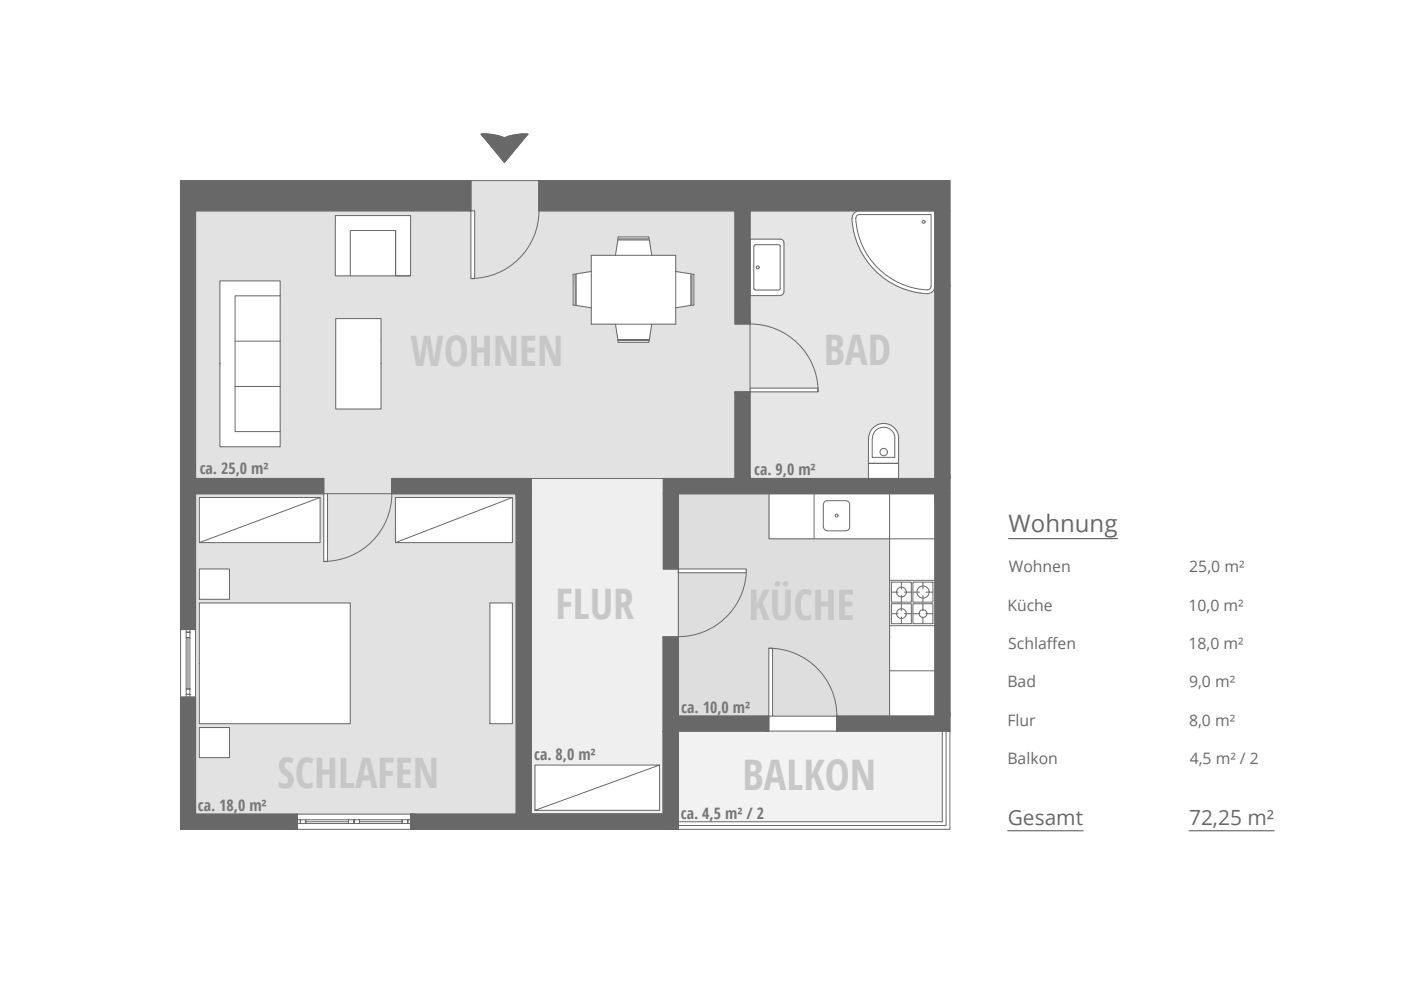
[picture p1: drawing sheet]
<svg xmlns="http://www.w3.org/2000/svg" width="297mm" height="210mm" viewBox="0 0 297 210" stroke-linecap="round" stroke-linejoin="round" font-family="sans-serif">
<defs><g id="words">
<g font-size="8.9" fill="#c7c7c7">
<text x="174.7" y="77.4">BAD</text>
<text x="117.8" y="131.3">FLUR</text>
<text x="157.5" y="167.4">BALKON</text>
</g>
<text font-size="5.1" fill="#696964" x="213.8" y="112.7">Wohnung</text>
<g font-size="4.4" fill="#696964">
<text x="213.7" y="174.8">Gesamt</text>
<text x="252.1" y="174.8">72,25 m²</text>
</g>
<g font-size="3.3" fill="#767676">
<text x="42.3" y="100.6">ca. 25,0 m²</text>
<text x="159.9" y="100.7">ca. 9,0 m²</text>
<text x="144.5" y="151.1">ca. 10,0 m²</text>
<text x="113.3" y="161.1">ca. 8,0 m²</text>
<text x="42" y="172">ca. 18,0 m²</text>
<text x="144.4" y="173.6">ca. 4,5 m² / 2</text>
</g>
<g font-size="3.3" fill="#696964">
<text x="213.9" y="121.3">Wohnen</text>
<text x="252.2" y="121.3">25,0 m²</text>
<text x="213.6" y="129.4">Küche</text>
<text x="252" y="129.4">10,0 m²</text>
<text x="213.8" y="137.6">Schlaffen</text>
<text x="252" y="137.6">18,0 m²</text>
<text x="213.6" y="145.7">Bad</text>
<text x="252.1" y="145.7">9,0 m²</text>
<text x="213.6" y="153.9">Flur</text>
<text x="252.1" y="153.9">8,0 m²</text>
<text x="213.6" y="162">Balkon</text>
<text x="252.2" y="162">4,5 m² / 2</text>
</g>
</g></defs>
<!-- layer: room hatches -->
<g fill="#e9e2d3" stroke="#e9e2d3" stroke-width=".21">
<path d="M69.4 118.9h1.6l-1.6 .1z"/>
<path d="M87.1 172.6h22.3z"/>
<path d="M83 104.7l26.4 .8v-.8zM83 104.7l26.4 .8h-26.4z"/>
<path d="M69.4 104.7l13.6 .8v-.8zM69.4 104.7l13.6 .8h-13.6z"/>
<path d="M41.5 104.7l27.1 .8v-.8zM41.5 104.7l27.1 .8h-27.1z"/>
<path d="M83 105.5l.8 .7v-.7zM83 105.5l.8 .7h-.9z"/>
<path d="M69.4 105.5l13.5 .7 .1-.7zM69.4 105.5l13.5 .7h-13.5z"/>
<path d="M82.9 106.2l.9 1.6v-1.6zM82.9 106.2l.9 1.6h-1.1z"/>
<path d="M69.4 106.2l13.3 1.6 .2-1.6zM69.4 106.2l13.3 1.6h-13.3z"/>
<path d="M82.7 107.8l1.1 1.4v-1.4zM82.7 107.8l1.1 1.4h-1.5z"/>
<path d="M69.4 107.8l12.9 1.4 .4-1.4zM69.4 107.8l12.9 1.4h-12.9z"/>
<path d="M82.3 109.2l1.5 1.5v-1.5zM82.3 109.2l1.5 1.5h-2.1z"/>
<path d="M69.4 109.2l12.3 1.5 .6-1.5zM69.4 109.2l12.3 1.5h-12.3z"/>
<path d="M81.7 110.7l2.1 1.4v-1.4zM81.7 110.7l2.1 1.4h-2.8z"/>
<path d="M69.4 110.7l11.6 1.4 .7-1.4zM69.4 110.7l11.6 1.4h-11.6z"/>
<path d="M81 112.1l2.8 1.3v-1.3zM81 112.1l2.8 1.3h-3.7z"/>
<path d="M69.4 112.1l10.7 1.3 .9-1.3zM69.4 112.1l10.7 1.3h-10.7z"/>
<path d="M80.1 113.4l3.7 1.1v-1.1zM80.1 113.4l3.7 1.1h-4.7z"/>
<path d="M69.4 113.4l9.7 1.1 1-1.1zM69.4 113.4l9.7 1.1h-9.7z"/>
<path d="M108.6 105.5l.8 9.5v-9.5zM108.6 105.5l.8 9.5h-.8z"/>
<path d="M79.1 114.5l4.7 .5v-.5zM79.1 114.5l4.7 .5h-5.2z"/>
<path d="M67.9 105.5l.7 9.5v-9.5zM67.9 105.5l.7 9.5h-.7z"/>
<path d="M41.5 105.5l.8 9.5v-9.5zM41.5 105.5l.8 9.5h-.8z"/>
<path d="M78.6 115l30.8 .6v-.6zM78.6 115l30.8 .6h-31.4z"/>
<path d="M69.4 114.5l8.6 1.1 1.1-1.1zM69.4 114.5l8.6 1.1h-8.6z"/>
<path d="M78 115.6l31.4 1v-1zM76.8 116.6l1.2-1 31.4 1z"/>
<path d="M69.4 115.6l7.4 1 1.2-1zM69.4 115.6l7.4 1h-7.4z"/>
<path d="M76.8 116.6l32.6 .8v-.8zM75.4 117.4l1.4-.8 32.6 .8z"/>
<path d="M69.4 116.6l6 .8 1.4-.8zM69.4 116.6l6 .8h-6z"/>
<path d="M75.4 117.4l34 .7v-.7zM74 118.1l1.4-.7 34 .7z"/>
<path d="M69.4 117.4l4.6 .7 1.4-.7zM69.4 117.4l4.6 .7h-4.6z"/>
<path d="M74 118.1l35.4 .4v-.4zM72.5 118.5l1.5-.4 35.4 .4z"/>
<path d="M69.4 118.1l3.1 .4 1.5-.4zM69.4 118.1l3.1 .4h-3.1z"/>
<path d="M72.5 118.5l36.9 .4v-.4zM71 118.9l1.5-.4 36.9 .4z"/>
<path d="M69.4 118.5l1.6 .4 1.5-.4zM69.4 118.5l1.6 .4h-1.6z"/>
<path d="M71 118.9l38.4 .1v-.1zM69.4 119l1.6-.1 38.4 .1z"/>
<path d="M69.4 119l40 .1zM69.4 119l40 .1z"/>
<path d="M41.5 115l27.1 4.1v-4.1zM41.5 115l27.1 4.1h-27.1z"/>
<path d="M41.5 119.1l67.9 1.5v-1.5zM41.5 119.1l67.9 1.5h-67.9z"/>
<path d="M48.7 120.6l60.7 6.5v-6.5zM48.7 120.6l60.7 6.5h-60.7z"/>
<path d="M41.5 120.6l.8 6.5v-6.5zM41.5 120.6l.8 6.5h-.8z"/>
<path d="M41.5 127.1l67.9 .7v-.7zM41.5 127.1l67.9 .7h-67.9z"/>
<path d="M41.5 127.8l.8 5.7v-5.7zM41.5 127.8l.8 5.7h-.8z"/>
<path d="M41.5 133.5l.8 7.2v-7.2zM41.5 133.5l.8 7.2h-.8z"/>
<path d="M41.5 140.7l.8 7.1v-7.1zM41.5 140.7l.8 7.1h-.8z"/>
<path d="M108.6 127.8l.8 25.6v-25.6zM108.6 127.8l.8 25.6h-.8z"/>
<path d="M74.3 127.8l29.6 25.6v-25.6zM74.3 127.8l29.6 25.6h-29.6z"/>
<path d="M41.5 147.8l.8 5.6v-5.6zM41.5 147.8l.8 5.6h-.8z"/>
<path d="M41.5 153.4l67.9 .8v-.8zM41.5 153.4l67.9 .8h-67.9z"/>
<path d="M48.7 154.2l60.7 6.4v-6.4zM48.7 154.2l60.7 6.4h-60.7z"/>
<path d="M41.5 154.2l.8 6.4v-6.4zM41.5 154.2l.8 6.4h-.8z"/>
<path d="M41.5 160.6l67.9 12v-12zM41.5 160.6l67.9 12h-67.9z"/>
<path d="M99.8 38.3l14.4 6.4v-6.4zM99.8 38.3l14.4 6.4h-14.4z"/>
<path d="M114.2 44.7l41.6 .8v-.8zM114.2 44.7l41.6 .8h-41.6z"/>
<path d="M100.6 44.7l13.6 .8v-.8zM100.6 44.7l13.6 .8h-13.6z"/>
<path d="M114.2 45.5l41.6 .2v-.2zM114.2 45.5l41.6 .2h-41.6z"/>
<path d="M100.6 45.5l13.6 .2v-.2zM100.6 45.5l13.6 .2h-13.6z"/>
<path d="M41.5 44.7l58.3 1v-1zM41.5 44.7l58.3 1h-58.3z"/>
<path d="M114.2 45.7l41.6 .6v-.6zM114.2 45.7l41.6 .6h-41.7zM114.1 46.3h41.7zM114.1 46.3h41.7z"/>
<path d="M100.6 45.7l13.5 .6 .1-.6zM100.6 45.7l13.5 .6h-13.5z"/>
<path d="M114.1 46.3h41.7zM114.1 46.3h41.7z"/>
<path d="M100.6 46.3h13.5zM100.6 46.3h13.5z"/>
<path d="M114.1 46.3l41.7 .8v-.8zM114.1 46.3l41.7 .8h-41.8z"/>
<path d="M100.6 46.3l13.4 .8 .1-.8zM100.6 46.3l13.4 .8h-13.4z"/>
<path d="M114 47.1l41.8 .7v-.7zM114 47.1l41.8 .7h-41.9zM113.9 47.8h41.9zM113.9 47.8h41.9z"/>
<path d="M100.6 47.1l13.3 .7 .1-.7zM100.6 47.1l13.3 .7h-13.3z"/>
<path d="M113.9 47.8h41.9zM113.9 47.8h41.9z"/>
<path d="M100.6 47.8h13.3zM100.6 47.8h13.3z"/>
<path d="M113.9 47.8l41.9 .8v-.8zM113.9 47.8l41.9 .8h-42.1z"/>
<path d="M100.6 47.8l13.1 .8 .2-.8zM100.6 47.8l13.1 .8h-13.1z"/>
<path d="M113.7 48.6l42.1 .7v-.7zM113.7 48.6l42.1 .7h-42.3z"/>
<path d="M100.6 48.6l12.9 .7 .2-.7zM100.6 48.6l12.9 .7h-12.9z"/>
<path d="M113.5 49.3h42.3zM113.5 49.3h42.3z"/>
<path d="M100.6 49.3h12.9zM100.6 49.3h12.9z"/>
<path d="M113.5 49.3h42.3zM113.5 49.3h42.3z"/>
<path d="M100.6 49.3h12.9zM100.6 49.3h12.9z"/>
<path d="M113.5 49.3l42.3 .7v-.7zM113.5 49.3l42.3 .7h-42.6z"/>
<path d="M100.6 49.3l12.6 .7 .3-.7zM100.6 49.3l12.6 .7h-12.6z"/>
<path d="M113.2 50l42.6 .2v-.2zM113.2 50l42.6 .2h-42.7z"/>
<path d="M137.6 50.2l18.2 .5v-.5zM137.6 50.2l18.2 .5h-18.2z"/>
<path d="M113.1 50.2l17.9 .5 .1-.5zM113.1 50.2l17.9 .5h-18.1z"/>
<path d="M112.9 50.7h42.9zM112.9 50.7h42.9zM112.9 50.7h42.9zM112.9 50.7h42.9z"/>
<path d="M100.6 50l12.3 .7 .3-.7zM100.6 50l12.3 .7h-12.3z"/>
<path d="M112.9 50.7h42.9zM112.9 50.7h42.9z"/>
<path d="M100.6 50.7h12.3zM100.6 50.7h12.3z"/>
<path d="M112.9 50.7l42.9 .2v-.2zM112.9 50.7l42.9 .2h-43z"/>
<path d="M112.8 50.9l18.1 .6 .1-.6zM112.8 50.9l18.1 .6h-18.4z"/>
<path d="M100.6 50.7l11.9 .8 .4-.8zM100.6 50.7l11.9 .8h-11.9z"/>
<path d="M112.5 51.5l18.3 .6 .1-.6zM112.5 51.5l18.3 .6h-18.6z"/>
<path d="M100.6 51.5l11.6 .6 .3-.6zM100.6 51.5l11.6 .6h-11.6z"/>
<path d="M112.2 52.1h18.6zM112.2 52.1h18.6z"/>
<path d="M100.6 52.1h11.6zM100.6 52.1h11.6z"/>
<path d="M112.2 52.1h18.6zM112.2 52.1h18.6z"/>
<path d="M112.2 52.1l18.5 .7 .1-.7zM112.2 52.1l18.5 .7h-19z"/>
<path d="M100.6 52.1l11.1 .7 .5-.7zM100.6 52.1l11.1 .7h-11.1z"/>
<path d="M111.7 52.8l18.9 .6 .1-.6zM111.7 52.8l18.9 .6h-19.3z"/>
<path d="M100.6 52.8l10.7 .6 .4-.6zM100.6 52.8l10.7 .6h-10.7z"/>
<path d="M111.3 53.4h19.3zM111.3 53.4h19.3z"/>
<path d="M100.6 53.4h10.7zM100.6 53.4h10.7z"/>
<path d="M111.3 53.4h19.3zM111.3 53.4h19.3z"/>
<path d="M100.6 53.4h10.7zM100.6 53.4h10.7z"/>
<path d="M111.3 53.4l19.2 .6 .1-.6zM111.3 53.4l19.2 .6h-19.7z"/>
<path d="M100.6 53.4l10.2 .6 .5-.6zM100.6 53.4l10.2 .6h-10.2z"/>
<path d="M137.7 50.9l18.1 3.2v-3.2zM137.7 50.9l18.1 3.2h-17.6z"/>
<path d="M110.8 54l19.7 .1zM110.7 54.1h19.8z"/>
<path d="M110.7 54.1l14.7 .5v-.5zM110.7 54.1l14.7 .5h-15.1zM110.3 54.6h15.1zM110.3 54.6h15.1z"/>
<path d="M100.6 54l9.7 .6 .5-.6zM100.6 54l9.7 .6h-9.7z"/>
<path d="M110.3 54.6h15.1zM110.3 54.6h15.1z"/>
<path d="M100.6 54.6h9.7zM100.6 54.6h9.7z"/>
<path d="M110.3 54.6l15.1 .5v-.5zM109.7 55.1l.6-.5 15.1 .5z"/>
<path d="M100.6 54.6l9.1 .5 .6-.5zM100.6 54.6l9.1 .5h-9.1z"/>
<path d="M109.7 55.1l15.7 .6v-.6zM109.1 55.7l.6-.6 15.7 .6zM109.1 55.7h16.3zM109.1 55.7h16.3z"/>
<path d="M100.6 55.1l8.5 .6 .6-.6zM100.6 55.1l8.5 .6h-8.5z"/>
<path d="M109.1 55.7h16.3zM109.1 55.7h16.3z"/>
<path d="M100.6 55.7h8.5zM100.6 55.7h8.5z"/>
<path d="M109.1 55.7l16.3 .5v-.5zM108.5 56.2l.6-.5 16.3 .5z"/>
<path d="M100.6 55.7l7.9 .5 .6-.5zM100.6 55.7l7.9 .5h-7.9z"/>
<path d="M108.5 56.2l16.9 .4v-.4zM107.9 56.6l.6-.4 16.9 .4z"/>
<path d="M100.6 56.2l7.3 .4 .6-.4zM100.6 56.2l7.3 .4h-7.3z"/>
<path d="M107.9 56.6h17.5zM107.9 56.6h17.5z"/>
<path d="M100.6 56.6h7.3zM100.6 56.6h7.3z"/>
<path d="M107.9 56.6h17.5zM107.9 56.6h17.5z"/>
<path d="M107.9 56.6l17.5 .5v-.5zM107.2 57.1l.7-.5 17.5 .5z"/>
<path d="M100.6 56.6l6.6 .5 .7-.5zM100.6 56.6l6.6 .5h-6.6z"/>
<path d="M107.2 57.1l18.2 .3v-.3zM106.6 57.4l.6-.3 18.2 .3z"/>
<path d="M100.6 57.1l6 .3 .6-.3zM100.6 57.1l6 .3h-6z"/>
<path d="M106.6 57.4h18.8zM106.6 57.4h18.8z"/>
<path d="M100.6 57.4h6zM100.6 57.4h6z"/>
<path d="M106.6 57.4h18.8zM106.6 57.4h18.8z"/>
<path d="M106.6 57.4l18.8 .2v-.2zM106.2 57.6l.4-.2 18.8 .2z"/>
<path d="M143.3 54.1l12.5 3.5v-3.5zM143.3 54.1l12.5 3.5h-12.5z"/>
<path d="M106.2 57.6h19.2zM106.2 57.6h19.2z"/>
<path d="M100.6 57.4l5.6 .2 .4-.2zM100.6 57.4l5.6 .2h-5.6z"/>
<path d="M106.2 57.6l17.9 .2 1.3-.2zM105.8 57.8l.4-.2 17.9 .2z"/>
<path d="M100.6 57.6l5.2 .2 .4-.2zM100.6 57.6l5.2 .2h-5.2z"/>
<path d="M105.8 57.8l16.5 .3 1.8-.3zM105.2 58.1l.6-.3 16.5 .3zM105.2 58.1h17.1zM105.2 58.1h17.1z"/>
<path d="M100.6 57.8l4.6 .3 .6-.3zM100.6 57.8l4.6 .3h-4.6z"/>
<path d="M105.2 58.1h17.1zM105.2 58.1h17.1z"/>
<path d="M100.6 58.1h4.6zM100.6 58.1h4.6z"/>
<path d="M143.3 57.6l12.5 .5v-.5zM143.3 57.6l12.5 .5h-9.3z"/>
<path d="M105.2 58.1h17.1zM105.1 58.1h17z"/>
<path d="M105.1 58.1h17zM105 58.1h17.1z"/>
<path d="M146.5 58.1h9.3zM146.5 58.1h9.3z"/>
<path d="M146.7 58.1l9.1 .1zM146.7 58.1l9.1 .1z"/>
<path d="M105 58.1h16.9zM104.8 58.2h16.7z"/>
<path d="M100.6 58.1h4.6zM100.6 58.1l4.2 .1z"/>
<path d="M104.8 58.2l16.7 .2v-.2zM104.3 58.4l.5-.2 16.7 .2z"/>
<path d="M100.6 58.2l3.7 .2 .5-.2zM100.6 58.2l3.7 .2h-3.7z"/>
<path d="M87.1 45.7l12.7 12.8v-12.8zM87.1 45.7l12.7 12.8h-12.7z"/>
<path d="M41.5 45.7l29.6 12.8v-12.8zM41.5 45.7l29.6 12.8h-29.6z"/>
<path d="M104.3 58.4l17.2 .1v-.1zM103.7 58.5l.6-.1 17.2 .1z"/>
<path d="M100.6 58.4l3.1 .1 .6-.1zM100.6 58.4l3.1 .1h-3.1z"/>
<path d="M103.7 58.5h17.8zM103.7 58.5h17.8z"/>
<path d="M100.6 58.5h3.1zM100.6 58.5h3.1z"/>
<path d="M103.7 58.5h17.8zM103.7 58.5h17.8z"/>
<path d="M103.7 58.5l17.8 .3v-.3zM102.7 58.8l1-.3 17.8 .3z"/>
<path d="M100.6 58.5l2.1 .3 1-.3zM100.6 58.5l2.1 .3h-2.1z"/>
<path d="M102.7 58.8l18.8 .1zM102.2 58.9h19.3z"/>
<path d="M100.6 58.8h2.1zM100.6 58.8l1.6 .1z"/>
<path d="M102.2 58.9h19.3zM102.2 58.9h19.3z"/>
<path d="M100.6 58.9h1.6zM100.6 58.9h1.6zM100.6 58.9v.1l1.6-.1z"/>
<path d="M102.2 58.9h19.3zM102.2 58.9h19.3z"/>
<path d="M100.6 58.9h1.6zM100.6 58.9h1.6z"/>
<path d="M102.2 58.9l19.3 .1v-.1zM100.6 59l1.6-.1 19.3 .1z"/>
<path d="M100.6 59l20.9 .1zM100.6 59l20.9 .1z"/>
<path d="M41.5 58.5l58.3 .6v-.6zM41.5 58.5l58.3 .6h-58.3z"/>
<path d="M41.5 59.1l80 .4v-.4zM41.5 59.1l80 .4h-80z"/>
<path d="M59.4 59.5l62.1 3.2v-3.2zM59.4 59.5l62.1 3.2h-62.1z"/>
<path d="M147.1 58.2l8.7 6.5v-6.5zM147.1 58.2l8.7 6.5h-8.7z"/>
<path d="M121.9 58.1l.2 6.6v-6.6zM121.9 58.1l.2 6.6h-.2z"/>
<path d="M59.4 62.7l62.1 2v-2zM59.4 62.7l62.1 2h-62.1z"/>
<path d="M147.1 64.7l8.7 .1zM146.7 64.8h9.1z"/>
<path d="M146.5 58.1l.2 6.7v-6.7zM146.5 58.1l.2 6.7h-.2z"/>
<path d="M121.9 64.7l.2 .1zM121.9 64.7l.2 .1z"/>
<path d="M59.4 64.7l62.5 .1zM59.4 64.7l62.5 .1z"/>
<path d="M146.5 64.8h9.3zM146.5 64.8h9.3z"/>
<path d="M59.4 64.8h62.7zM59.4 64.8h62.7z"/>
<path d="M146.5 64.8l9.3 .5v-.5zM143.3 65.3l3.2-.5 9.3 .5z"/>
<path d="M59.4 64.8l66 .5-3.3-.5zM59.4 64.8l66 .5h-66z"/>
<path d="M59.4 65.3l66 2.2v-2.2zM59.4 65.3l66 2.2h-66z"/>
<path d="M143.3 65.3l12.5 3.4v-3.4zM143.3 65.3l12.5 3.4h-12.5z"/>
<path d="M143.3 68.7h15.7zM143.3 68.7h15.7z"/>
<path d="M80.8 67.5l44.6 1.2v-1.2zM80.8 67.5l44.6 1.2h-44.6z"/>
<path d="M138.2 68.7l20.8 3.3v-3.3zM138.2 68.7l20.8 3.3h-21.3z"/>
<path d="M80.8 68.7l50.2 3.3-.5-3.3zM80.8 68.7l50.2 3.3h-50.2z"/>
<path d="M80.8 72l78.2 .2v-.2zM80.8 72l78.2 .2h-78.2z"/>
<path d="M137.6 72.2l21.4 .4v-.4zM137.6 72.2l21.4 .4h-21.4z"/>
<path d="M80.8 72.2l50.3 .4-.1-.4zM80.8 72.2l50.3 .4h-50.3z"/>
<path d="M80.8 72.6l78.2 4.5v-4.5zM80.8 72.6l78.2 4.5h-78.2z"/>
<path d="M41.5 59.5l5.1 17.6v-17.6zM41.5 59.5l5.1 17.6h-5.1z"/>
<path d="M80.8 77.1l78.2 5.2v-5.2zM80.8 77.1l78.2 5.2h-78.2z"/>
<path d="M80.8 82.3l78.2 .8v-.8zM80.8 82.3l78.2 .8h-78.2z"/>
<path d="M80.8 83.1l75 3.6v-3.6zM80.8 83.1l75 3.6h-75z"/>
<path d="M59.4 67.5l11.8 19.2v-19.2zM59.4 67.5l11.8 19.2h-11.8z"/>
<path d="M59.4 86.7l96.4 4.8v-4.8zM59.4 86.7l96.4 4.8h-96.4z"/>
<path d="M59.4 91.5l96.4 3.2v-3.2zM59.4 91.5l96.4 3.2h-96.4z"/>
<path d="M41.5 77.1l5.1 17.6v-17.6zM41.5 77.1l5.1 17.6h-5.1z"/>
<path d="M41.5 94.7l114.3 6.8v-6.8zM41.5 94.7l114.3 6.8h-114.3z"/>
<path d="M68.6 101.5l14.4 3.2v-3.2zM68.6 101.5l14.4 3.2h-14.4z"/>
</g>
<path d="M143.8 155l56 19.2v-19.2zM143.8 155l56 19.2h-56z" fill="#eef6e7" stroke="#eef6e7" stroke-width=".21"/>
<g fill="#efeff0" stroke="#efeff0" stroke-width=".21">
<path d="M112.6 101.5l28 19.1v-19.1zM112.6 101.5l28 19.1h-28z"/>
<path d="M112.6 120.6l31.2 14.4v-14.4zM112.6 120.6l31.2 14.4h-31.2z"/>
<path d="M112.6 135l28 27.2v-27.2zM112.6 135l28 27.2h-28z"/>
<path d="M139.8 162.2l.8 9.6v-9.6zM139.8 162.2l.8 9.6h-.8z"/>
<path d="M112.6 162.2l.8 9.6v-9.6zM112.6 162.2l.8 9.6h-.8z"/>
<path d="M112.6 171.8l28 .8v-.8zM112.6 171.8l28 .8h-28z"/>
</g>
<g fill="#dce9ef" stroke="#dce9ef" stroke-width=".21">
<path d="M198.2 60.7v.3z"/>
<path d="M165.5 62.7h32.7z"/>
<path d="M159 68.7l1.6 .1z"/>
<path d="M159 44.7h23.2zM159 44.7h22.9z"/>
<path d="M159 44.7h22.9zM159 44.7l22.7 .1z"/>
<path d="M159 44.8l22.4 .1 .3-.1zM159 44.8l22.4 .1h-22.4z"/>
<path d="M159 44.9l22.2 .2 .2-.2zM159 44.9l22.2 .2h-22.2z"/>
<path d="M159 45.1l21.9 .2 .3-.2zM159 45.1l21.9 .2h-21.9z"/>
<path d="M159 45.3l21.8 .2 .1-.2zM159 45.3l21.8 .2h-21.8z"/>
<path d="M159 45.5l21.7 .3 .1-.3zM159 45.5l21.7 .3h-21.7z"/>
<path d="M159 45.8l21.6 .3 .1-.3zM159 45.8l21.6 .3h-21.6z"/>
<path d="M159 46.1l21.6 .3v-.3zM159 46.1l21.6 .3h-21.6z"/>
<path d="M159 46.4l21.8 1.6-.2-1.6zM159 46.4l21.8 1.6h-21.8z"/>
<path d="M159 48l22.1 1.6-.3-1.6zM159 48l22.1 1.6h-22.1z"/>
<path d="M159 49.6l22.5 1.1-.4-1.1zM159 49.6l22.5 1.1h-22.5z"/>
<path d="M165.4 50.7h16.1zM165.4 50.7h16.1z"/>
<path d="M165.5 50.7h16zM165.5 50.7h16z"/>
<path d="M165.7 50.7l15.8 .1zM165.7 50.7l15.8 .1z"/>
<path d="M165.8 50.8l15.7 .1zM165.8 50.8l15.7 .1z"/>
<path d="M165.9 50.9l15.6 .1v-.1zM165.9 50.9l15.6 .1h-15.5z"/>
<path d="M166 51l15.6 .1zM166 51l15.6 .1z"/>
<path d="M166.1 51.1l15.5 .1v-.1zM166.1 51.1l15.5 .1h-15.4zM166.2 51.2h15.4zM166.2 51.2h15.4z"/>
<path d="M166.2 51.2l15.5 .1-.1-.1zM166.2 51.2l15.5 .1h-15.5z"/>
<path d="M166.2 51.3l15.5 .2v-.2zM166.2 51.3l15.5 .2h-15.5z"/>
<path d="M166.2 51.5l16 1.2-.5-1.2zM166.2 51.5l16 1.2h-16z"/>
<path d="M166.2 52.7l16.8 1.5-.8-1.5zM166.2 52.7l16.8 1.5h-16.8z"/>
<path d="M166.2 54.2l17.7 1.3-.9-1.3zM166.2 54.2l17.7 1.3h-17.7z"/>
<path d="M166.2 55.5l18.8 1.3-1.1-1.3zM166.2 55.5l18.8 1.3h-18.8z"/>
<path d="M166.2 56.8l19.9 1.1-1.1-1.1zM166.2 56.8l19.9 1.1h-19.9z"/>
<path d="M166.2 57.9l21.2 1.1-1.3-1.1zM166.2 57.9l21.2 1.1h-21.2z"/>
<path d="M166.2 59l22.5 .9-1.3-.9zM166.2 59l22.5 .9h-22.5z"/>
<path d="M166.2 59.9l24 .8-1.5-.8zM166.2 59.9l24 .8h-24z"/>
<path d="M198.2 61v.2zM198.2 61v.2h-.1z"/>
<path d="M166.2 60.7l25.5 .6-1.5-.6zM166.2 60.7l25.5 .6h-25.5z"/>
<path d="M198.1 61.2l.1 .3v-.3zM198.1 61.2l.1 .3h-.2z"/>
<path d="M198 61.5l.2 .3v-.3zM198 61.5l.2 .3h-.4z"/>
<path d="M166.2 61.3l27.1 .5-1.6-.5zM166.2 61.3l27.1 .5h-27.1z"/>
<path d="M166.2 61.8l27.6 .1zM166.2 61.8l27.6 .1z"/>
<path d="M197.8 61.8l.4 .2v-.2zM197.8 61.8l.4 .2h-.6z"/>
<path d="M166.2 61.9l28.3 .1-.7-.1zM166.2 61.9l28.3 .1h-28.3z"/>
<path d="M197.6 62l.6 .1v-.1zM197.4 62.1l.2-.1 .6 .1z"/>
<path d="M166.2 62l28.7 .1zM166.2 62l28.7 .1z"/>
<path d="M166.2 62.1l29.1 .1zM166.2 62.1l29.1 .1z"/>
<path d="M197.4 62.1l.8 .1v-.1zM197.1 62.2l.3-.1 .8 .1z"/>
<path d="M197.1 62.2l1.1 .1zM196.8 62.3h1.4z"/>
<path d="M196.8 62.3h1.4zM196.5 62.3h1.7z"/>
<path d="M166.2 62.2l30.3 .1-1.2-.1zM166.2 62.2l30.3 .1h-30.4z"/>
<path d="M166.1 62.3h32.1zM166.1 62.3h32.1z"/>
<path d="M166.1 62.3l32.1 .1zM166 62.4h32.2z"/>
<path d="M166 62.4l32.2 .1v-.1zM166 62.4l32.2 .1h-32.3z"/>
<path d="M165.9 62.5l32.3 .1zM165.9 62.5l32.3 .1h-32.4z"/>
<path d="M165.8 62.6h32.4zM165.7 62.6h32.5z"/>
<path d="M165.7 62.6l32.5 .1zM165.5 62.7h32.7zM165.4 62.7h32.8z"/>
<path d="M159 62.7l39.2 6v-6zM159 62.7l39.2 6h-39.2z"/>
<path d="M159 68.7l39.2 .1zM159 68.7l39.2 .1z"/>
<path d="M160.6 68.8l37.6 .2v-.2zM160.6 68.8l37.6 .2h-36.1z"/>
<path d="M159 68.8l3.1 .2-1.5-.2zM159 68.8l3.1 .2h-3.1z"/>
<path d="M162.1 69l36.1 .4v-.4zM162.1 69l36.1 .4h-34.6z"/>
<path d="M159 69l4.6 .4-1.5-.4zM159 69l4.6 .4h-4.6z"/>
<path d="M163.6 69.4l34.6 .6v-.6zM163.6 69.4l34.6 .6h-33.1z"/>
<path d="M159 69.4l6.1 .6-1.5-.6zM159 69.4l6.1 .6h-6.1z"/>
<path d="M165.1 70l33.1 .7v-.7zM165.1 70l33.1 .7h-31.8z"/>
<path d="M159 70l7.4 .7-1.3-.7zM159 70l7.4 .7h-7.4z"/>
<path d="M166.4 70.7l31.8 .9v-.9zM166.4 70.7l31.8 .9h-30.5z"/>
<path d="M159 70.7l8.7 .9-1.3-.9zM159 70.7l8.7 .9h-8.7z"/>
<path d="M167.7 71.6l30.5 1v-1zM167.7 71.6l30.5 1h-29.3z"/>
<path d="M159 71.6l9.9 1-1.2-1zM159 71.6l9.9 1h-9.9z"/>
<path d="M168.9 72.6l29.3 1.1v-1.1zM168.9 72.6l29.3 1.1h-28.2z"/>
<path d="M159 72.6l11 1.1-1.1-1.1zM159 72.6l11 1.1h-11z"/>
<path d="M170 73.7l28.2 1.3v-1.3zM170 73.7l28.2 1.3h-27.3z"/>
<path d="M159 73.7l11.9 1.3-.9-1.3zM159 73.7l11.9 1.3h-11.9z"/>
<path d="M170.9 75l27.3 1.3v-1.3zM170.9 75l27.3 1.3h-26.5z"/>
<path d="M159 75l12.7 1.3-.8-1.3zM159 75l12.7 1.3h-12.7z"/>
<path d="M171.7 76.3l26.5 1.4v-1.4zM171.7 76.3l26.5 1.4h-25.8z"/>
<path d="M159 76.3l13.4 1.4-.7-1.4zM159 76.3l13.4 1.4h-13.4z"/>
<path d="M172.4 77.7l25.8 1.5v-1.5zM172.4 77.7l25.8 1.5h-25.3z"/>
<path d="M159 77.7l13.9 1.5-.5-1.5zM159 77.7l13.9 1.5h-13.9z"/>
<path d="M172.9 79.2l25.3 1.5v-1.5zM172.9 79.2l25.3 1.5h-25z"/>
<path d="M159 79.2l14.2 1.5-.3-1.5zM159 79.2l14.2 1.5h-14.2z"/>
<path d="M173.2 80.7l25 1.6v-1.6zM173.2 80.7l25 1.6h-24.8z"/>
<path d="M159 80.7l14.4 1.6-.2-1.6zM159 80.7l14.4 1.6h-14.4z"/>
<path d="M173.4 82.3l24.8 .8v-.8zM173.4 82.3l24.8 .8h-24.8z"/>
<path d="M159 83.1l39.2 6.7v-6.7zM159 83.1l39.2 6.7h-39.2z"/>
<path d="M187.6 89.8l10.6 .1zM187.6 89.8l10.6 .1z"/>
<path d="M159 89.8h28zM159 89.8l27.5 .1z"/>
<path d="M188.2 89.9l10 .2v-.2zM188.2 89.9l10 .2h-9.5z"/>
<path d="M159 89.9l26.9 .2 .6-.2zM159 89.9l26.9 .2h-26.9z"/>
<path d="M188.7 90.1l9.5 .3v-.3zM188.7 90.1l9.5 .3h-9z"/>
<path d="M159 90.1l26.4 .3 .5-.3zM159 90.1l26.4 .3h-26.4z"/>
<path d="M189.2 90.4l9 .4v-.4zM189.2 90.4l9 .4h-8.5z"/>
<path d="M159 90.4l26 .4 .4-.4zM159 90.4l26 .4h-26z"/>
<path d="M189.7 90.8l8.5 .5v-.5zM189.7 90.8l8.5 .5h-8.2z"/>
<path d="M159 90.8l25.6 .5 .4-.5zM159 90.8l25.6 .5h-25.6z"/>
<path d="M190 91.3l8.2 .5v-.5zM190 91.3l8.2 .5h-7.9z"/>
<path d="M159 91.3l25.3 .5 .3-.5zM159 91.3l25.3 .5h-25.3z"/>
<path d="M190.3 91.8l7.9 .6v-.6zM190.3 91.8l7.9 .6h-7.7z"/>
<path d="M159 91.8l25.2 .6 .1-.6zM159 91.8l25.2 .6h-25.2z"/>
<path d="M190.5 92.4l7.7 .6v-.6zM190.5 92.4l7.7 .6h-7.7z"/>
<path d="M159 92.4l25.1 .6 .1-.6zM159 92.4l25.1 .6h-25.1z"/>
<path d="M190.5 93l7.7 5.2v-5.2zM190.5 93l7.7 5.2h-7.7z"/>
<path d="M159 93l25.1 5.2v-5.2zM159 93l25.1 5.2h-25.1z"/>
<path d="M190.5 98.2l7.7 3.3v-3.3zM190.5 98.2l7.7 3.3h-7.7z"/>
<path d="M159 98.2l25.1 3.3v-3.3zM159 98.2l25.1 3.3h-25.1z"/>
</g>
<g fill="#e8dbd7" stroke="#e8dbd7" stroke-width=".21">
<path d="M143.8 121.4h14.4z"/>
<path d="M163.8 137.4l1.6 .2h-1.6z"/>
<path d="M143.8 104.7l19.2 9.5v-9.5zM143.8 104.7l19.2 9.5h-19.2z"/>
<path d="M143.8 114.2l44.8 6.4v-6.4zM143.8 114.2l44.8 6.4h-44.8z"/>
<path d="M158.2 120.6l30.4 .8v-.8zM158.2 120.6l30.4 .8h-30.4z"/>
<path d="M143.8 121.4l44.8 13.6v-13.6zM143.8 121.4l44.8 13.6h-44.8z"/>
<path d="M143.8 135l44.8 2.4v-2.4zM143.8 135l44.8 2.4h-44.8z"/>
<path d="M163.8 137.4h24.8zM163.8 137.4h24.8z"/>
<path d="M163.8 137.4l24.8 .2v-.2zM163.8 137.4l24.8 .2h-23.2z"/>
<path d="M165.4 137.6l23.2 .4v-.4zM165.4 137.6l23.2 .4h-21.7z"/>
<path d="M163.8 137.6l3.1 .4-1.5-.4zM163.8 137.6l3.1 .4h-3.1z"/>
<path d="M166.9 138l21.7 .5v-.5zM166.9 138l21.7 .5h-20.2z"/>
<path d="M163.8 138l4.6 .5-1.5-.5zM163.8 138l4.6 .5h-4.6z"/>
<path d="M168.4 138.5l20.2 .6v-.6zM168.4 138.5l20.2 .6h-18.8z"/>
<path d="M163.8 138.5l6 .6-1.4-.6zM163.8 138.5l6 .6h-6z"/>
<path d="M169.8 139.1l18.8 .8v-.8zM169.8 139.1l18.8 .8h-17.5z"/>
<path d="M163.8 139.1l7.3 .8-1.3-.8zM163.8 139.1l7.3 .8h-7.3z"/>
<path d="M171.1 139.9l17.5 1v-1zM171.1 139.9l17.5 1h-16.2z"/>
<path d="M163.8 139.9l8.6 1-1.3-1zM163.8 139.9l8.6 1h-8.6z"/>
<path d="M172.4 140.9l16.2 1v-1zM172.4 140.9l16.2 1h-15.1z"/>
<path d="M163.8 140.9l9.7 1-1.1-1zM163.8 140.9l9.7 1h-9.7z"/>
<path d="M173.5 141.9l15.1 1.2v-1.2zM173.5 141.9l15.1 1.2h-14.1z"/>
<path d="M163.8 141.9l10.7 1.2-1-1.2zM163.8 141.9l10.7 1.2h-10.7z"/>
<path d="M174.5 143.1l14.1 1.3v-1.3zM174.5 143.1l14.1 1.3h-13.2z"/>
<path d="M163.8 143.1l11.6 1.3-.9-1.3zM163.8 143.1l11.6 1.3h-11.6z"/>
<path d="M175.4 144.4l13.2 1.4v-1.4zM175.4 144.4l13.2 1.4h-12.5z"/>
<path d="M163.8 144.4l12.3 1.4-.7-1.4zM163.8 144.4l12.3 1.4h-12.3z"/>
<path d="M176.1 145.8l12.5 1.4v-1.4zM176.1 145.8l12.5 1.4h-11.9z"/>
<path d="M163.8 145.8l12.9 1.4-.6-1.4zM163.8 145.8l12.9 1.4h-12.9z"/>
<path d="M176.7 147.2l11.9 1.5v-1.5zM176.7 147.2l11.9 1.5h-11.5z"/>
<path d="M163.8 147.2l13.3 1.5-.4-1.5zM163.8 147.2l13.3 1.5h-13.3z"/>
<path d="M177.1 148.7l11.5 1.6v-1.6zM177.1 148.7l11.5 1.6h-11.3z"/>
<path d="M163.8 148.7l13.5 1.6-.2-1.6zM163.8 148.7l13.5 1.6h-13.5z"/>
<path d="M177.3 150.3l11.3 1.5v-1.5zM177.3 150.3l11.3 1.5h-11.2z"/>
<path d="M163.8 150.3l13.6 1.5-.1-1.5zM163.8 150.3l13.6 1.5h-13.6z"/>
<path d="M143.8 137.4l19.2 14.4v-14.4zM143.8 137.4l19.2 14.4h-19.2z"/>
</g>
<!-- layer: hatch -->
<g fill="#696964" stroke="#696964" stroke-width=".21">
<path d="M102 28.5h1.5z"/>
<path d="M110.4 28.5h1.5z"/>
<path d="M102.7 29.2h8.5l-4.3 5.2z"/>
<path d="M38.3 38.3l61.5 6.4v-6.4zM38.3 38.3l61.5 6.4h-61.5z"/>
<path d="M114.2 38.3l87.2 6.4v-6.4zM114.2 38.3l87.2 6.4h-87.2z"/>
<path d="M198.2 44.7l3.2 16v-16zM198.2 44.7l3.2 16h-3.2z"/>
<path d="M155.8 44.7l3.2 24v-24zM155.8 44.7l3.2 24h-3.2z"/>
<path d="M198.2 60.7l3.2 40.8v-40.8zM198.2 60.7l3.2 40.8h-3.2z"/>
<path d="M155.8 83.1l3.2 18.4v-18.4zM155.8 83.1l3.2 18.4h-3.2z"/>
<path d="M38.3 44.7l3.2 56.8v-56.8zM38.3 44.7l3.2 56.8h-3.2z"/>
<path d="M140.6 101.5l60.8 3.2v-3.2zM140.6 101.5l60.8 3.2h-60.8z"/>
<path d="M83 101.5l29.6 3.2v-3.2zM83 101.5l29.6 3.2h-29.6z"/>
<path d="M38.3 101.5l30.3 3.2v-3.2zM38.3 101.5l30.3 3.2h-30.3z"/>
<path d="M140.6 104.7l3.2 15.9v-15.9zM140.6 104.7l3.2 15.9h-3.2z"/>
<path d="M38.3 104.7l3.2 28.8v-28.8zM38.3 104.7l3.2 28.8h-3.2z"/>
<path d="M198.2 104.7l3.2 47.1v-47.1zM198.2 104.7l3.2 47.1h-3.2z"/>
<path d="M140.6 135l3.2 16.8v-16.8zM140.6 135l3.2 16.8h-3.2z"/>
<path d="M177.4 151.8l24 3.2v-3.2zM177.4 151.8l24 3.2h-24z"/>
<path d="M140.6 151.8l22.4 3.2v-3.2zM140.6 151.8l22.4 3.2h-22.4z"/>
<path d="M140.6 155l3.2 17.6v-17.6zM140.6 155l3.2 17.6h-3.2z"/>
<path d="M109.4 104.7l3.2 67.9v-67.9zM109.4 104.7l3.2 67.9h-3.2z"/>
<path d="M38.3 147.8l3.2 24.8v-24.8zM38.3 147.8l3.2 24.8h-3.2z"/>
<path d="M109.4 172.6h34.4zM109.4 172.6h34.4z"/>
<path d="M87.1 172.6l56.7 3.2v-3.2zM87.1 172.6l56.7 3.2h-56.7z"/>
<path d="M38.3 172.6l24.7 3.2v-3.2zM38.3 172.6l24.7 3.2h-24.7z"/>
<path d="M110.4 28.5h1.5zM109.4 28.6h2.4z"/>
<path d="M102 28.5l2.5 .1zM102 28.5l2.5 .1z"/>
<path d="M109.4 28.6l2.2 .2 .2-.2zM108.1 28.8l1.3-.2 2.2 .2z"/>
<path d="M102.1 28.6l3.7 .2-1.3-.2zM102.1 28.6l3.7 .2h-3.5z"/>
<path d="M108.1 28.8l3.1 .4 .4-.4zM106.9 29.2l1.2-.4 3.1 .4z"/>
<path d="M102.3 28.8l4.6 .4-1.1-.4zM102.3 28.8l4.6 .4h-4.2z"/>
</g>
<!-- layer: walls -->
<path d="M38.3 38.3h61.5v6.4h-58.3v56.8h27.1v3.2h-27.1v28.8h-3.2zM114.2 38.3h87.2v116.7h-24v-3.2h20.8v-47.1h-54.4v15.9h-3.2v-19.1h15.2v-18.4h3.2v18.4h39.2v-56.8h-39.2v24h-3.2v-24h-41.6zM83 101.5h29.6v71.1h28v-37.6h3.2v16.8h19.2v3.2h-19.2v20.8h-56.7v-3.2h22.3v-67.9h-26.4zM38.3 147.8h3.2v24.8h21.5v3.2h-24.7z" fill="none" stroke="#696964" stroke-width=".25"/>
<!-- layer: windows -->
<g fill="none" stroke="#696964" stroke-width=".21">
<path d="M38.3 133.5v14.3M39.5 133.5h.8v1.7h-.8v-1.1h.8h-.8zM39.5 135.2h.8v10.9h-.8zM39.8 135.2v10.9M41.5 133.5v14.3M39.5 146.1h.8v1.7h-.8v-.6h.8h-.8zM63 173.8h1.8v.8h-1.1v-.8v.8h-.7zM63 172.6h24.1M63 175.8h24.1M64.8 173.8h9.1v.8h-9.1zM64.8 174.2h9.1M73.9 173.8h1.2v.8v-.8v.8h-1.2z"/>
<path d="M75.1 173.8h1.1v.8v-.8v.8h-1.1zM76.2 173.8h9.1v.8h-9.1zM76.2 174.2h9.1M85.3 173.8h1.8v.8h-.6v-.8v.8h-1.2z"/>
</g>
<!-- layer: doors -->
<g fill="none" stroke="#696964" stroke-width=".21">
<path d="M99.8 38.3h14.4M99.8 44.7h.8v14.4h-.8zM114.3 44.7a14.4 14.4 0 0 1-14.4 14.3M159 68.7a14.4 14.4 0 0 1 14.5 14.4M159 82.3h14.4v.8h-14.4zM68.6 104.7h.8v14.4h-.8zM83.1 104.7a14.4 14.4 0 0 1-14.4 14.3M143.8 120.6h14.4v.8h-14.4zM158.2 121.4a14.4 14.4 0 0 1-14.3 13.6M163 137.4h.8v14.4h-.8zM163 137.4a14.4 14.4 0 0 1 14.4 14.4M199.8 155v19.2h-56"/>
<path d="M200.6 155v20h-56.8M201.4 155v20.8h-57.6"/>
</g>
<!-- layer: kitchen and bathroom -->
<g fill="none" stroke="#696964" stroke-width=".21">
<path d="M159.8 52.2v9M159.9 52.2l.3-.3h4.9l.3 .1v9.2M166.2 51.5a.78 .78 0 0 0-.8-.8h-6.4v12h6.4M166.2 51.5v10.4a.78 .78 0 0 1-.8 .7M181.1 45.2l.5-.4 .6-.1h16v16a1.62 1.62 0 0 1-1.7 1.6 16.7 16.7 0 0 1-15.8-16.3zM159.9 61.1l.3 .4M160.2 61.5h4.9M165.5 61.1l-.4 .4M196.6 61.5l.6-.3 .2-.5v-15.2h-15.2l-.4 .1-.3 .3a15.8 15.8 0 0 0 15.1 15.6M184.1 98.2h6.4v3.3h-6.4zM184.9 93v4h4.8v-4M185 93a2.39 2.39 0 0 1 2.4-2.4 2.39 2.39 0 0 1 2.4 2.4"/>
<path d="M190.5 93v5.2h-6.4M190.6 93a3.2 3.2 0 0 0-3.2-3.2 3.2 3.2 0 0 0-3.2 3.2l-.1 5.2M163 104.7v9.5h35.2M172.6 104.7v9.5M174.6 107v4.7M174.6 111.7a.78 .78 0 0 0 .8 .8M175.4 106.2h3.9M175.4 112.6h3.9M175.4 106.2a.78 .78 0 0 0-.8 .7M179.4 106.2a.78 .78 0 0 1 .7 .8v4.7a.78 .78 0 0 1-.7 .8M188.6 104.7v47.1M188.6 132.7h9.6"/>
<path d="M188.6 123h9.6M189 123.4h4.2v4.3h-4.2zM189 128h4.2v4.2h-4.2zM189 125.5h1.4M189 130.1h1.4M191.1 123.4v1.5M191.1 126.2v1.5M191.1 128v1.5M191.1 130.8v1.4M191.7 125.5h1.5M191.7 130.1h1.5M193.6 123.4h4.2v4.3h-4.2z"/>
<path d="M193.6 128h4.2v4.2h-4.2zM193.6 125.5h1.4M193.6 130.1h1.4M195.7 123.4v1.5M195.7 126.2v1.5M195.7 128v1.5M195.7 130.8v1.4M196.3 125.5h1.5M196.3 130.1h1.5M188.6 142.2h9.6"/>
<circle cx="160.6" cy="56.7" r=".32"/>
<circle cx="195.8" cy="47" r=".32"/>
<circle cx="187.4" cy="95.8" r=".78"/>
<circle cx="177.4" cy="109.3" r=".32"/>
<circle cx="191.1" cy="125.5" r="1.04"/>
<circle cx="191.1" cy="130.1" r="1.04"/>
<circle cx="195.7" cy="125.5" r="1.29"/>
<circle cx="195.7" cy="130.1" r=".83"/>
</g>
<!-- layer: furniture -->
<g fill="none" stroke="#696964" stroke-width=".21">
<path d="M46.6 59.5h12.8v3.2h-9.6v28.8h9.6v3.2h-12.8zM71.1 45.7h16v12.8h-3.2v-9.6h-9.6v9.6h-3.2zM74.3 58.5h12.8M83.9 48.9v9.6M121.5 58.2l.4-.1v6.7l-.4-.1zM125.4 54.1h17.9v14.6h-17.9zM125.4 57.6l-3.3 .5v6.7l3.3 .5M130.5 54.1l.5-3.2h6.7l.5 3.2M131.1 50.2h6.5v.5h-6.6zM143.3 57.6l3.2 .5v6.7l-3.2 .5M146.7 58.1l.4 .1v6.5l-.4 .1zM49.8 72.3h9.6"/>
<path d="M59.4 62.7v28.8M71.2 67.5h9.6v19.2h-9.6zM130.5 68.7l.5 3.3h6.7l.5-3.3M131 72.2h6.6v.4h-6.5zM49.8 81.9h9.6M42.3 105.5h25.6v9.5h-25.6zM67.9 105.5l-25.6 9.5M83.8 105.5h24.8v9.5h-24.8zM108.6 105.5l-24.8 9.5M42.3 127.8h32v25.6h-32zM42.3 120.6h6.4v6.5h-6.4zM103.9 127.8h4.7v25.6h-4.7z"/>
<path d="M42.3 154.2h6.4v6.4h-6.4zM139.8 162.2l-26.4 9.6v-9.6h26.4v9.6h-26.4"/>
</g>
<!-- layer: hatch -->
<path d="M102 28.5l4.9 5.9 5-5.9M102 28.4l2.9 .2 2.1 .6 2-.6 2.9-.2M159 68.7v13.6M69.4 104.7h13.6M112.6 101.5h28M143.8 120.6v14.4M163 155h14.4M163.8 151.8h13.6" fill="none" stroke="#696964" stroke-width=".21"/>
<!-- layer: room names -->
<path d="M213.8 114.2h23.2M213.7 176.1h15.9M252.1 176.1h18" fill="none" stroke="#696964" stroke-width=".25"/>
<use href="#words"/>
</svg>
